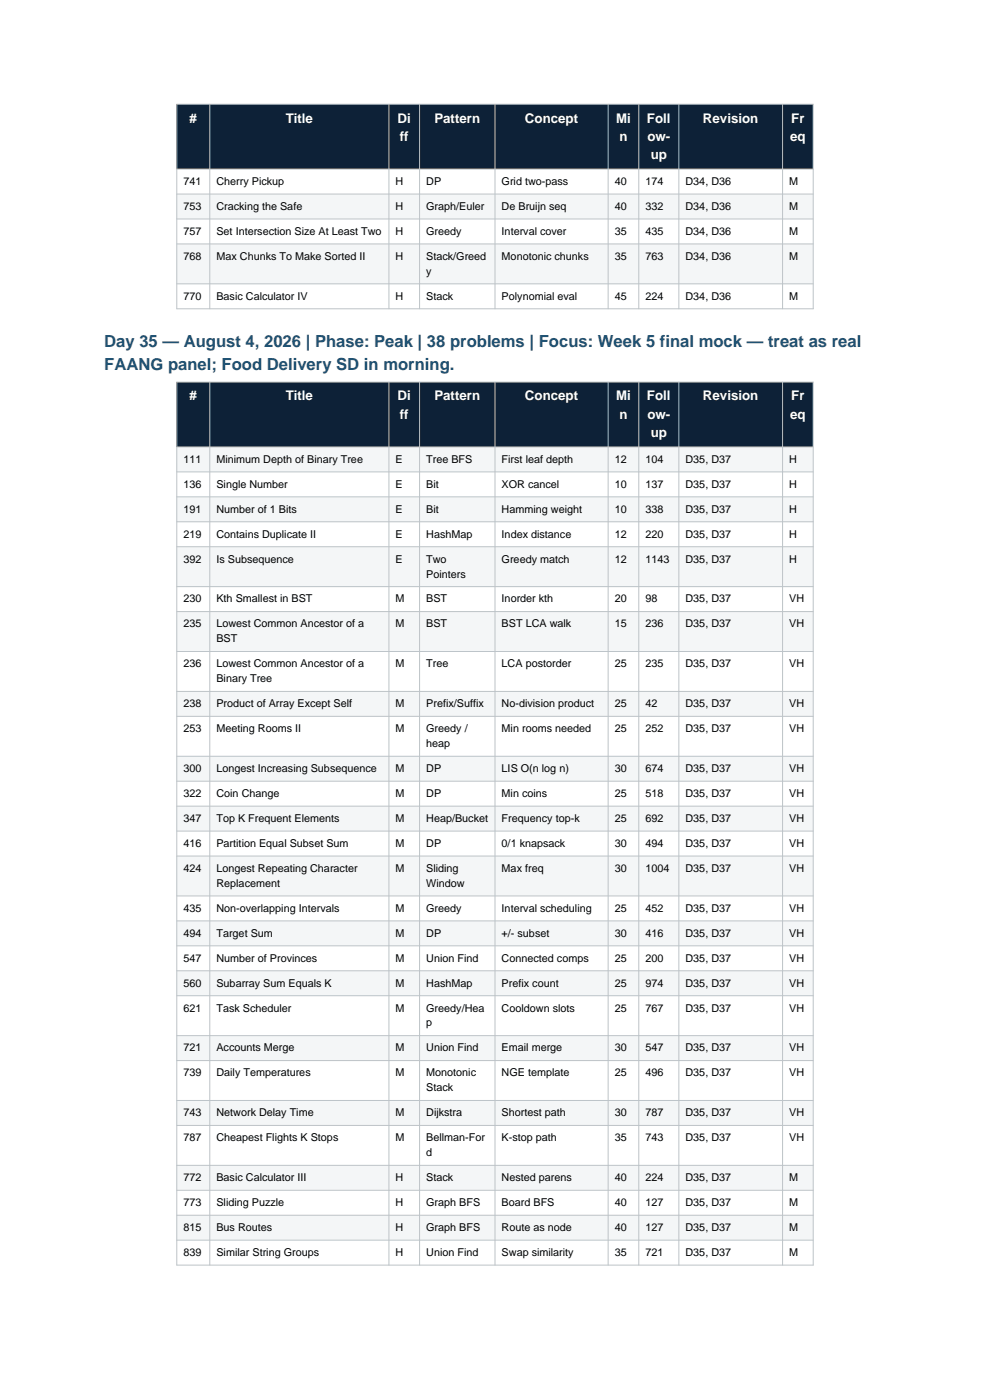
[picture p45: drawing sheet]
<svg xmlns="http://www.w3.org/2000/svg" width="210mm" height="297mm" viewBox="0 0 210 297" stroke-linecap="round" stroke-linejoin="round" font-family="sans-serif">
<defs><g id="words">
<g font-size="3.5" fill="#1a5276">
<text x="22.1" y="73.7">Day 35 — August 4, 2026 | Phase: Peak | 38 problems | Focus: Week 5 final mock — treat as real</text>
<text x="22.1" y="78.6">FAANG panel; Food Delivery SD in morning.</text>
</g>
<g font-size="2.8" fill="#fff">
<text x="40.2" y="26">#</text>
<text x="60.6" y="26">Title</text>
<text x="84.3" y="26">Di</text>
<text x="84.8" y="29.9">ff</text>
<text x="92.1" y="26">Pattern</text>
<text x="111.4" y="26">Concept</text>
<text x="130.7" y="26">Mi</text>
<text x="131.4" y="29.9">n</text>
<text x="137.2" y="26">Foll</text>
<text x="137.3" y="29.9">ow-</text>
<text x="149.1" y="26">Revision</text>
<text x="167.6" y="29.9">eq</text>
<text x="167.8" y="26">Fr</text>
<text x="138" y="33.8">up</text>
<text x="40.2" y="84.9">#</text>
<text x="60.6" y="84.9">Title</text>
<text x="84.3" y="84.9">Di</text>
<text x="84.8" y="88.8">ff</text>
<text x="92.1" y="84.9">Pattern</text>
<text x="111.4" y="84.9">Concept</text>
<text x="130.7" y="84.9">Mi</text>
<text x="131.4" y="88.8">n</text>
<text x="137.2" y="84.9">Foll</text>
<text x="137.3" y="88.8">ow-</text>
<text x="149.1" y="84.9">Revision</text>
<text x="167.6" y="88.8">eq</text>
<text x="167.8" y="84.9">Fr</text>
<text x="138" y="92.7">up</text>
</g>
<g font-size="2.3">
<text x="38.9" y="39.2">741</text>
<text x="45.9" y="39.2">Cherry Pickup</text>
<text x="83.9" y="39.2">H</text>
<text x="90.4" y="39.2">DP</text>
<text x="106.4" y="39.2">Grid two-pass</text>
<text x="130.4" y="39.2">40</text>
<text x="136.9" y="39.2">174</text>
<text x="145.4" y="39.2">D34, D36</text>
<text x="167.4" y="39.2">M</text>
<text x="38.9" y="44.5">753</text>
<text x="45.9" y="44.5">Cracking the Safe</text>
<text x="83.9" y="44.5">H</text>
<text x="90.4" y="44.5">Graph/Euler</text>
<text x="106.4" y="44.5">De Bruijn seq</text>
<text x="130.4" y="44.5">40</text>
<text x="136.9" y="44.5">332</text>
<text x="145.4" y="44.5">D34, D36</text>
<text x="167.4" y="44.5">M</text>
<text x="38.9" y="49.8">757</text>
<text x="45.9" y="49.8">Set Intersection Size At Least Two</text>
<text x="83.9" y="49.8">H</text>
<text x="90.4" y="49.8">Greedy</text>
<text x="106.4" y="49.8">Interval cover</text>
<text x="130.4" y="49.8">35</text>
<text x="136.9" y="49.8">435</text>
<text x="145.4" y="49.8">D34, D36</text>
<text x="167.4" y="49.8">M</text>
<text x="38.9" y="55.1">768</text>
<text x="45.9" y="55.1">Max Chunks To Make Sorted II</text>
<text x="83.9" y="55.1">H</text>
<text x="90.4" y="55.1">Stack/Greed</text>
<text x="90.4" y="58.3">y</text>
<text x="106.4" y="55.1">Monotonic chunks</text>
<text x="130.4" y="55.1">35</text>
<text x="136.9" y="55.1">763</text>
<text x="145.4" y="55.1">D34, D36</text>
<text x="167.4" y="55.1">M</text>
<text x="38.9" y="63.6">770</text>
<text x="45.9" y="63.6">Basic Calculator IV</text>
<text x="83.9" y="63.6">H</text>
<text x="90.4" y="63.6">Stack</text>
<text x="106.4" y="63.6">Polynomial eval</text>
<text x="130.4" y="63.6">45</text>
<text x="136.9" y="63.6">224</text>
<text x="145.4" y="63.6">D34, D36</text>
<text x="167.4" y="63.6">M</text>
<text x="38.9" y="98.2">111</text>
<text x="45.9" y="98.2">Minimum Depth of Binary Tree</text>
<text x="83.9" y="98.2">E</text>
<text x="90.4" y="98.2">Tree BFS</text>
<text x="106.4" y="98.2">First leaf depth</text>
<text x="130.4" y="98.2">12</text>
<text x="136.9" y="98.2">104</text>
<text x="145.4" y="98.2">D35, D37</text>
<text x="167.4" y="98.2">H</text>
<text x="38.9" y="103.5">136</text>
<text x="45.9" y="103.5">Single Number</text>
<text x="83.9" y="103.5">E</text>
<text x="90.4" y="103.5">Bit</text>
<text x="106.4" y="103.5">XOR cancel</text>
<text x="130.4" y="103.5">10</text>
<text x="136.9" y="103.5">137</text>
<text x="145.4" y="103.5">D35, D37</text>
<text x="167.4" y="103.5">H</text>
<text x="38.9" y="108.8">191</text>
<text x="45.9" y="108.8">Number of 1 Bits</text>
<text x="83.9" y="108.8">E</text>
<text x="90.4" y="108.8">Bit</text>
<text x="106.4" y="108.8">Hamming weight</text>
<text x="130.4" y="108.8">10</text>
<text x="136.9" y="108.8">338</text>
<text x="145.4" y="108.8">D35, D37</text>
<text x="167.4" y="108.8">H</text>
<text x="38.9" y="114">219</text>
<text x="38.9" y="119.3">392</text>
<text x="45.9" y="114">Contains Duplicate II</text>
<text x="45.9" y="119.3">Is Subsequence</text>
<text x="83.9" y="114">E</text>
<text x="83.9" y="119.3">E</text>
<text x="90.4" y="114">HashMap</text>
<text x="90.4" y="119.3">Two</text>
<text x="106.4" y="114">Index distance</text>
<text x="106.4" y="119.3">Greedy match</text>
<text x="130.4" y="114">12</text>
<text x="130.4" y="119.3">12</text>
<text x="136.9" y="114">220</text>
<text x="136.9" y="119.3">1143</text>
<text x="145.4" y="114">D35, D37</text>
<text x="145.4" y="119.3">D35, D37</text>
<text x="167.4" y="114">H</text>
<text x="167.4" y="119.3">H</text>
<text x="90.4" y="122.5">Pointers</text>
<text x="38.9" y="127.8">230</text>
<text x="45.9" y="127.8">Kth Smallest in BST</text>
<text x="83.9" y="127.8">M</text>
<text x="90.4" y="127.8">BST</text>
<text x="106.4" y="127.8">Inorder kth</text>
<text x="130.4" y="127.8">20</text>
<text x="136.9" y="127.8">98</text>
<text x="145.4" y="127.8">D35, D37</text>
<text x="167.4" y="127.8">VH</text>
<text x="38.9" y="133.1">235</text>
<text x="45.9" y="133.1">Lowest Common Ancestor of a</text>
<text x="45.9" y="136.3">BST</text>
<text x="83.9" y="133.1">M</text>
<text x="90.4" y="133.1">BST</text>
<text x="106.4" y="133.1">BST LCA walk</text>
<text x="130.4" y="133.1">15</text>
<text x="136.9" y="133.1">236</text>
<text x="145.4" y="133.1">D35, D37</text>
<text x="167.4" y="133.1">VH</text>
<text x="38.9" y="141.6">236</text>
<text x="45.9" y="141.6">Lowest Common Ancestor of a</text>
<text x="83.9" y="141.6">M</text>
<text x="90.4" y="141.6">Tree</text>
<text x="106.4" y="141.6">LCA postorder</text>
<text x="130.4" y="141.6">25</text>
<text x="136.9" y="141.6">235</text>
<text x="145.4" y="141.6">D35, D37</text>
<text x="167.4" y="141.6">VH</text>
<text x="45.9" y="144.7">Binary Tree</text>
<text x="38.9" y="150">238</text>
<text x="38.9" y="155.3">253</text>
<text x="45.9" y="150">Product of Array Except Self</text>
<text x="45.9" y="155.3">Meeting Rooms II</text>
<text x="83.9" y="150">M</text>
<text x="83.9" y="155.3">M</text>
<text x="90.4" y="150">Prefix/Suffix</text>
<text x="90.4" y="155.3">Greedy /</text>
<text x="106.4" y="150">No-division product</text>
<text x="106.4" y="155.3">Min rooms needed</text>
<text x="130.4" y="150">25</text>
<text x="130.4" y="155.3">25</text>
<text x="136.9" y="150">42</text>
<text x="136.9" y="155.3">252</text>
<text x="145.4" y="150">D35, D37</text>
<text x="145.4" y="155.3">D35, D37</text>
<text x="167.4" y="150">VH</text>
<text x="167.4" y="155.3">VH</text>
<text x="90.4" y="158.5">heap</text>
<text x="38.9" y="163.8">300</text>
<text x="45.9" y="163.8">Longest Increasing Subsequence</text>
<text x="83.9" y="163.8">M</text>
<text x="90.4" y="163.8">DP</text>
<text x="106.4" y="163.8">LIS O(n log n)</text>
<text x="130.4" y="163.8">30</text>
<text x="136.9" y="163.8">674</text>
<text x="145.4" y="163.8">D35, D37</text>
<text x="167.4" y="163.8">VH</text>
<text x="38.9" y="169.1">322</text>
<text x="45.9" y="169.1">Coin Change</text>
<text x="83.9" y="169.1">M</text>
<text x="90.4" y="169.1">DP</text>
<text x="106.4" y="169.1">Min coins</text>
<text x="130.4" y="169.1">25</text>
<text x="136.9" y="169.1">518</text>
<text x="145.4" y="169.1">D35, D37</text>
<text x="167.4" y="169.1">VH</text>
<text x="38.9" y="174.4">347</text>
<text x="38.9" y="179.7">416</text>
<text x="45.9" y="174.4">Top K Frequent Elements</text>
<text x="45.9" y="179.7">Partition Equal Subset Sum</text>
<text x="83.9" y="174.4">M</text>
<text x="83.9" y="179.7">M</text>
<text x="90.4" y="174.4">Heap/Bucket</text>
<text x="90.4" y="179.7">DP</text>
<text x="106.4" y="174.4">Frequency top-k</text>
<text x="106.4" y="179.7">0/1 knapsack</text>
<text x="130.4" y="174.4">25</text>
<text x="130.4" y="179.7">30</text>
<text x="136.9" y="174.4">692</text>
<text x="136.9" y="179.7">494</text>
<text x="145.4" y="174.4">D35, D37</text>
<text x="145.4" y="179.7">D35, D37</text>
<text x="167.4" y="174.4">VH</text>
<text x="167.4" y="179.7">VH</text>
<text x="38.9" y="185">424</text>
<text x="45.9" y="185">Longest Repeating Character</text>
<text x="83.9" y="185">M</text>
<text x="90.4" y="185">Sliding</text>
<text x="106.4" y="185">Max freq</text>
<text x="130.4" y="185">30</text>
<text x="136.9" y="185">1004</text>
<text x="145.4" y="185">D35, D37</text>
<text x="167.4" y="185">VH</text>
<text x="45.9" y="188.1">Replacement</text>
<text x="90.4" y="188.1">Window</text>
<text x="38.9" y="193.4">435</text>
<text x="45.9" y="193.4">Non-overlapping Intervals</text>
<text x="83.9" y="193.4">M</text>
<text x="90.4" y="193.4">Greedy</text>
<text x="106.4" y="193.4">Interval scheduling</text>
<text x="130.4" y="193.4">25</text>
<text x="136.9" y="193.4">452</text>
<text x="145.4" y="193.4">D35, D37</text>
<text x="167.4" y="193.4">VH</text>
<text x="38.9" y="198.7">494</text>
<text x="45.9" y="198.7">Target Sum</text>
<text x="83.9" y="198.7">M</text>
<text x="90.4" y="198.7">DP</text>
<text x="106.4" y="198.7">+/- subset</text>
<text x="130.4" y="198.7">30</text>
<text x="136.9" y="198.7">416</text>
<text x="145.4" y="198.7">D35, D37</text>
<text x="167.4" y="198.7">VH</text>
<text x="38.9" y="204">547</text>
<text x="38.9" y="209.3">560</text>
<text x="45.9" y="204">Number of Provinces</text>
<text x="45.9" y="209.3">Subarray Sum Equals K</text>
<text x="83.9" y="204">M</text>
<text x="83.9" y="209.3">M</text>
<text x="90.4" y="204">Union Find</text>
<text x="90.4" y="209.3">HashMap</text>
<text x="106.4" y="204">Connected comps</text>
<text x="106.4" y="209.3">Prefix count</text>
<text x="130.4" y="204">25</text>
<text x="130.4" y="209.3">25</text>
<text x="136.9" y="204">200</text>
<text x="136.9" y="209.3">974</text>
<text x="145.4" y="204">D35, D37</text>
<text x="145.4" y="209.3">D35, D37</text>
<text x="167.4" y="204">VH</text>
<text x="167.4" y="209.3">VH</text>
<text x="38.9" y="214.6">621</text>
<text x="45.9" y="214.6">Task Scheduler</text>
<text x="83.9" y="214.6">M</text>
<text x="90.4" y="214.6">Greedy/Hea</text>
<text x="106.4" y="214.6">Cooldown slots</text>
<text x="130.4" y="214.6">25</text>
<text x="136.9" y="214.6">767</text>
<text x="145.4" y="214.6">D35, D37</text>
<text x="167.4" y="214.6">VH</text>
<text x="90.4" y="217.8">p</text>
<text x="38.9" y="223.1">721</text>
<text x="45.9" y="223.1">Accounts Merge</text>
<text x="83.9" y="223.1">M</text>
<text x="90.4" y="223.1">Union Find</text>
<text x="106.4" y="223.1">Email merge</text>
<text x="130.4" y="223.1">30</text>
<text x="136.9" y="223.1">547</text>
<text x="145.4" y="223.1">D35, D37</text>
<text x="167.4" y="223.1">VH</text>
<text x="38.9" y="228.3">739</text>
<text x="45.9" y="228.3">Daily Temperatures</text>
<text x="83.9" y="228.3">M</text>
<text x="90.4" y="228.3">Monotonic</text>
<text x="90.4" y="231.5">Stack</text>
<text x="106.4" y="228.3">NGE template</text>
<text x="130.4" y="228.3">25</text>
<text x="136.9" y="228.3">496</text>
<text x="145.4" y="228.3">D35, D37</text>
<text x="167.4" y="228.3">VH</text>
<text x="38.9" y="236.8">743</text>
<text x="45.9" y="236.8">Network Delay Time</text>
<text x="83.9" y="236.8">M</text>
<text x="90.4" y="236.8">Dijkstra</text>
<text x="106.4" y="236.8">Shortest path</text>
<text x="130.4" y="236.8">30</text>
<text x="136.9" y="236.8">787</text>
<text x="145.4" y="236.8">D35, D37</text>
<text x="167.4" y="236.8">VH</text>
<text x="38.9" y="242.1">787</text>
<text x="45.9" y="242.1">Cheapest Flights K Stops</text>
<text x="83.9" y="242.1">M</text>
<text x="90.4" y="242.1">Bellman-For</text>
<text x="90.4" y="245.3">d</text>
<text x="106.4" y="242.1">K-stop path</text>
<text x="130.4" y="242.1">35</text>
<text x="136.9" y="242.1">743</text>
<text x="145.4" y="242.1">D35, D37</text>
<text x="167.4" y="242.1">VH</text>
<text x="38.9" y="250.6">772</text>
<text x="45.9" y="250.6">Basic Calculator III</text>
<text x="83.9" y="250.6">H</text>
<text x="90.4" y="250.6">Stack</text>
<text x="106.4" y="250.6">Nested parens</text>
<text x="130.4" y="250.6">40</text>
<text x="136.9" y="250.6">224</text>
<text x="145.4" y="250.6">D35, D37</text>
<text x="167.4" y="250.6">M</text>
<text x="38.9" y="255.9">773</text>
<text x="45.9" y="255.9">Sliding Puzzle</text>
<text x="83.9" y="255.9">H</text>
<text x="90.4" y="255.9">Graph BFS</text>
<text x="106.4" y="255.9">Board BFS</text>
<text x="130.4" y="255.9">40</text>
<text x="136.9" y="255.9">127</text>
<text x="145.4" y="255.9">D35, D37</text>
<text x="167.4" y="255.9">M</text>
<text x="38.9" y="261.2">815</text>
<text x="45.9" y="261.2">Bus Routes</text>
<text x="83.9" y="261.2">H</text>
<text x="90.4" y="261.2">Graph BFS</text>
<text x="106.4" y="261.2">Route as node</text>
<text x="130.4" y="261.2">40</text>
<text x="136.9" y="261.2">127</text>
<text x="145.4" y="261.2">D35, D37</text>
<text x="167.4" y="261.2">M</text>
<text x="38.9" y="266.4">839</text>
<text x="45.9" y="266.4">Similar String Groups</text>
<text x="83.9" y="266.4">H</text>
<text x="90.4" y="266.4">Union Find</text>
<text x="106.4" y="266.4">Swap similarity</text>
<text x="130.4" y="266.4">35</text>
<text x="136.9" y="266.4">721</text>
<text x="145.4" y="266.4">D35, D37</text>
<text x="167.4" y="266.4">M</text>
</g>
</g></defs>
<path d="M37.5 22.1h135v13.8h-135z" fill-rule="evenodd" fill="#0d2137"/>
<path d="M37.5 35.9h135v5.3h-135z" fill-rule="evenodd" fill="#fff"/>
<path d="M37.5 41.2h135v5.3h-135z" fill-rule="evenodd" fill="#f4f6f7"/>
<path d="M37.5 46.5h135v5.2h-135z" fill-rule="evenodd" fill="#fff"/>
<path d="M37.5 51.7h135v8.5h-135z" fill-rule="evenodd" fill="#f4f6f7"/>
<path d="M37.5 60.2h135v5.3h-135z" fill-rule="evenodd" fill="#fff"/>
<g fill="none" stroke="#bdc3c7" stroke-width=".21">
<path d="M37.5 22.1h135v43.4h-135zM37.5 35.9h135M44.5 22.1v43.4M82.5 22.1v43.4M89 22.1v43.4M105 22.1v43.4M129 22.1v43.4M135.5 22.1v43.4M144 22.1v43.4M166 22.1v43.4M37.5 41.2h135M37.5 46.5h135"/>
<path d="M37.5 51.7h135M37.5 60.2h135"/>
</g>
<path d="M37.5 81.1h135v13.7h-135z" fill-rule="evenodd" fill="#0d2137"/>
<path d="M37.5 94.8h135v5.3h-135z" fill-rule="evenodd" fill="#f4f6f7"/>
<path d="M37.5 100.1h135v5.3h-135z" fill-rule="evenodd" fill="#fff"/>
<path d="M37.5 105.4h135v5.3h-135z" fill-rule="evenodd" fill="#f4f6f7"/>
<path d="M37.5 110.7h135v5.3h-135z" fill-rule="evenodd" fill="#fff"/>
<path d="M37.5 116h135v8.5h-135z" fill-rule="evenodd" fill="#f4f6f7"/>
<path d="M37.5 124.5h135v5.2h-135z" fill-rule="evenodd" fill="#fff"/>
<path d="M37.5 129.7h135v8.5h-135z" fill-rule="evenodd" fill="#f4f6f7"/>
<path d="M37.5 138.2h135v8.5h-135z" fill-rule="evenodd" fill="#fff"/>
<path d="M37.5 146.7h135v5.3h-135z" fill-rule="evenodd" fill="#f4f6f7"/>
<path d="M37.5 152h135v8.4h-135z" fill-rule="evenodd" fill="#fff"/>
<path d="M37.5 160.4h135v5.3h-135z" fill-rule="evenodd" fill="#f4f6f7"/>
<path d="M37.5 165.7h135v5.3h-135z" fill-rule="evenodd" fill="#fff"/>
<path d="M37.5 171h135v5.3h-135z" fill-rule="evenodd" fill="#f4f6f7"/>
<path d="M37.5 176.3h135v5.3h-135z" fill-rule="evenodd" fill="#fff"/>
<path d="M37.5 181.6h135v8.5h-135z" fill-rule="evenodd" fill="#f4f6f7"/>
<path d="M37.5 190.1h135v5.3h-135z" fill-rule="evenodd" fill="#fff"/>
<path d="M37.5 195.4h135v5.3h-135z" fill-rule="evenodd" fill="#f4f6f7"/>
<path d="M37.5 200.7h135v5.2h-135z" fill-rule="evenodd" fill="#fff"/>
<path d="M37.5 205.9h135v5.3h-135z" fill-rule="evenodd" fill="#f4f6f7"/>
<path d="M37.5 211.2h135v8.5h-135z" fill-rule="evenodd" fill="#fff"/>
<path d="M37.5 219.7h135v5.3h-135z" fill-rule="evenodd" fill="#f4f6f7"/>
<path d="M37.5 225h135v8.5h-135z" fill-rule="evenodd" fill="#fff"/>
<path d="M37.5 233.5h135v5.3h-135z" fill-rule="evenodd" fill="#f4f6f7"/>
<path d="M37.5 238.8h135v8.4h-135z" fill-rule="evenodd" fill="#fff"/>
<path d="M37.5 247.2h135v5.3h-135z" fill-rule="evenodd" fill="#f4f6f7"/>
<path d="M37.5 252.5h135v5.3h-135z" fill-rule="evenodd" fill="#fff"/>
<path d="M37.5 257.8h135v5.3h-135z" fill-rule="evenodd" fill="#f4f6f7"/>
<path d="M37.5 263.1h135v5.3h-135z" fill-rule="evenodd" fill="#fff"/>
<g fill="none" stroke="#bdc3c7" stroke-width=".21">
<path d="M37.5 81.1h135v187.3h-135zM37.5 94.8h135M44.5 81.1v187.3M82.5 81.1v187.3M89 81.1v187.3M105 81.1v187.3M129 81.1v187.3M135.5 81.1v187.3M144 81.1v187.3M166 81.1v187.3M37.5 100.1h135M37.5 105.4h135"/>
<path d="M37.5 110.7h135M37.5 116h135M37.5 124.5h135M37.5 129.7h135M37.5 138.2h135M37.5 146.7h135M37.5 152h135M37.5 160.4h135M37.5 165.7h135M37.5 171h135M37.5 176.3h135M37.5 181.6h135"/>
<path d="M37.5 190.1h135M37.5 195.4h135M37.5 200.7h135M37.5 205.9h135M37.5 211.2h135M37.5 219.7h135M37.5 225h135M37.5 233.5h135M37.5 238.8h135M37.5 247.2h135M37.5 252.5h135M37.5 257.8h135"/>
<path d="M37.5 263.1h135"/>
</g>
<use href="#words"/>
</svg>
